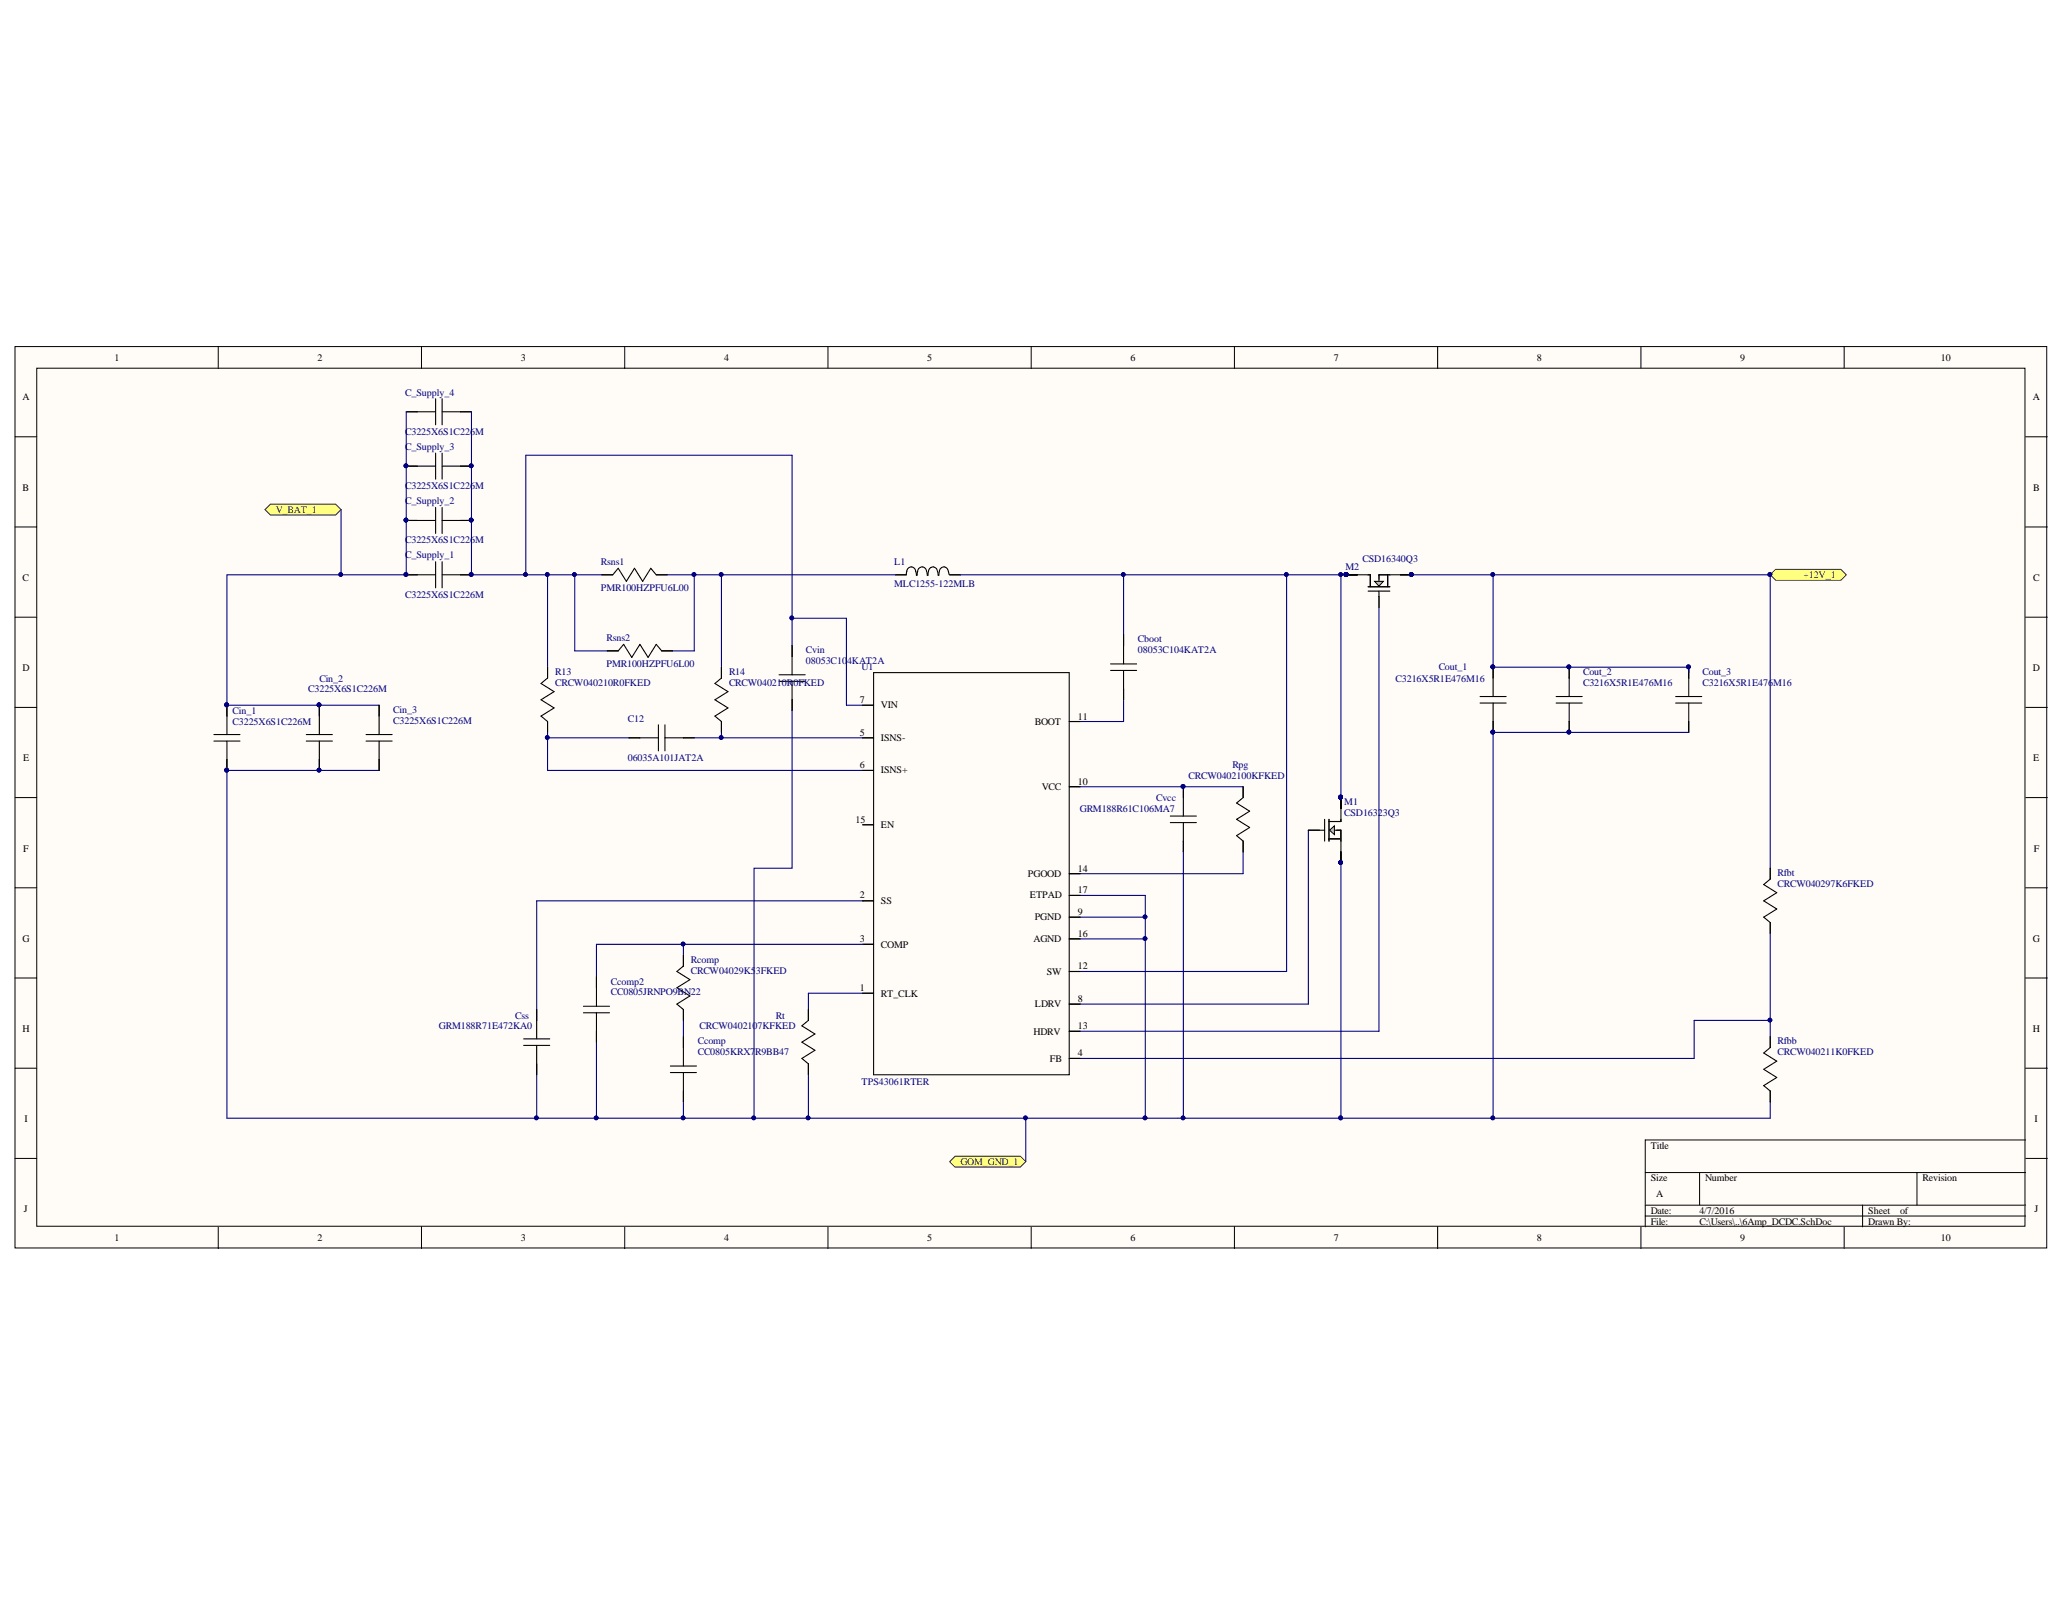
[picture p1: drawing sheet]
<svg xmlns="http://www.w3.org/2000/svg" width="279mm" height="216mm" viewBox="0 0 279 216" stroke-linecap="round" stroke-linejoin="round" font-family="sans-serif">
<defs><g id="words">
<g font-size="1.4">
<text x="15.5" y="48.8">1</text>
<text x="43" y="48.8">2</text>
<text x="70.4" y="48.8">3</text>
<text x="97.9" y="48.8">4</text>
<text x="125.4" y="48.8">5</text>
<text x="152.9" y="48.8">6</text>
<text x="180.4" y="48.8">7</text>
<text x="207.8" y="48.8">8</text>
<text x="235.3" y="48.8">9</text>
<text x="262.5" y="48.8">10</text>
<text x="3" y="54.1">A</text>
<text x="274.9" y="54.1">A</text>
<text x="3" y="66.4">B</text>
<text x="275" y="66.4">B</text>
<text x="3" y="78.5">C</text>
<text x="275" y="78.5">C</text>
<text x="3" y="90.7">D</text>
<text x="116.3" y="95">7</text>
<text x="119.1" y="95.8">VIN</text>
<text x="274.9" y="90.7">D</text>
<text x="116.3" y="99.5">5</text>
<text x="119.1" y="100.2">ISNS-</text>
<text x="139.9" y="98">BOOT</text>
<text x="145.8" y="97.3">11</text>
<text x="3.1" y="102.9">E</text>
<text x="116.3" y="103.9">6</text>
<text x="119.1" y="104.6">ISNS+</text>
<text x="140.9" y="106.8">VCC</text>
<text x="145.8" y="106.1">10</text>
<text x="275" y="102.9">E</text>
<text x="115.7" y="111.2">15</text>
<text x="119.1" y="111.9">EN</text>
<text x="3.1" y="115.1">F</text>
<text x="139" y="118.6">PGOOD</text>
<text x="145.8" y="117.8">14</text>
<text x="275.1" y="115.1">F</text>
<text x="116.3" y="121.5">2</text>
<text x="119.1" y="122.2">SS</text>
<text x="139.3" y="121.5">ETPAD</text>
<text x="139.9" y="124.4">PGND</text>
<text x="145.8" y="123.7">9</text>
<text x="145.8" y="120.8">17</text>
<text x="3" y="127.3">G</text>
<text x="116.3" y="127.4">3</text>
<text x="119.1" y="128.1">COMP</text>
<text x="139.8" y="127.4">AGND</text>
<text x="141.5" y="131.8">SW</text>
<text x="145.8" y="131">12</text>
<text x="145.8" y="126.6">16</text>
<text x="274.9" y="127.3">G</text>
<text x="116.3" y="134">1</text>
<text x="119.1" y="134.7">RT_CLK</text>
<text x="139.9" y="136.2">LDRV</text>
<text x="145.8" y="135.5">8</text>
<text x="3" y="139.5">H</text>
<text x="139.8" y="139.9">HDRV</text>
<text x="142" y="143.5">FB</text>
<text x="145.8" y="142.8">4</text>
<text x="145.8" y="139.1">13</text>
<text x="274.9" y="139.5">H</text>
<text x="3.3" y="151.7">I</text>
<text x="223.2" y="155.3">Title</text>
<text x="275.2" y="151.7">I</text>
<text x="223.2" y="159.7">Size</text>
<text x="224" y="161.9">A</text>
<text x="230.6" y="159.7">Number</text>
<text x="260" y="159.7">Revision</text>
<text x="3.2" y="163.9">J</text>
<text x="15.5" y="167.8">1</text>
<text x="43" y="167.8">2</text>
<text x="70.4" y="167.8">3</text>
<text x="97.9" y="167.8">4</text>
<text x="125.4" y="167.8">5</text>
<text x="152.9" y="167.8">6</text>
<text x="180.4" y="167.8">7</text>
<text x="207.8" y="167.8">8</text>
<text x="223.2" y="164.1">Date:</text>
<text x="223.2" y="165.6">File:</text>
<text x="229.8" y="164.1">4/7/2016</text>
<text x="229.8" y="165.6">C:\Users\..\6Amp_DCDC.SchDoc</text>
<text x="235.3" y="167.8">9</text>
<text x="252.7" y="164.1">Sheet</text>
<text x="252.7" y="165.6">Drawn By:</text>
<text x="257" y="164.1">of</text>
<text x="262.5" y="167.8">10</text>
<text x="275.2" y="163.9">J</text>
</g>
<g font-size="1.4" fill="#000080">
<text x="54.8" y="53.5">C_Supply_4</text>
<text x="54.8" y="58.8">C3225X6S1C226M</text>
<text x="54.8" y="60.8">C_Supply_3</text>
<text x="54.8" y="68.1">C_Supply_2</text>
<text x="54.8" y="66.1">C3225X6S1C226M</text>
<text x="54.8" y="75.5">C_Supply_1</text>
<text x="54.8" y="73.5">C3225X6S1C226M</text>
<text x="81.3" y="76.4">Rsns1</text>
<text x="120.9" y="76.3">L1</text>
<text x="182" y="77">M2</text>
<text x="184.3" y="76">CSD16340Q3</text>
<text x="54.8" y="80.8">C3225X6S1C226M</text>
<text x="81.3" y="79.9">PMR100HZPFU6L00</text>
<text x="120.9" y="79.3">MLC1255-122MLB</text>
<text x="82" y="86.6">Rsns2</text>
<text x="109" y="88.3">Cvin</text>
<text x="109" y="89.8">08053C104KAT2A</text>
<text x="153.9" y="86.8">Cboot</text>
<text x="153.9" y="88.3">08053C104KAT2A</text>
<text x="41.7" y="93.6">C3225X6S1C226M</text>
<text x="43.2" y="92.1">Cin_2</text>
<text x="75.1" y="91.2">R13</text>
<text x="75.1" y="92.7">CRCW040210R0FKED</text>
<text x="82" y="90.2">PMR100HZPFU6L00</text>
<text x="98.6" y="91.2">R14</text>
<text x="98.6" y="92.7">CRCW040210R</text>
<text x="107.3" y="92.7">0FKED</text>
<text x="116.5" y="90.5">U1</text>
<text x="188.7" y="92.1">C3216X5R1E476M16</text>
<text x="194.6" y="90.6">Cout_1</text>
<text x="214.1" y="91.2">Cout_2</text>
<text x="214.1" y="92.7">C3216X5R1E476M16</text>
<text x="230.3" y="91.2">Cout_3</text>
<text x="230.3" y="92.7">C3216X5R1E476M16</text>
<text x="31.5" y="96.5">Cin_1</text>
<text x="31.5" y="98">C3225X6S1C226M</text>
<text x="53.2" y="96.4">Cin_3</text>
<text x="53.2" y="97.9">C3225X6S1C226M</text>
<text x="84.9" y="97.5">C12</text>
<text x="84.9" y="102.9">06035A101JAT2A</text>
<text x="160.7" y="105.3">CRCW0402100KFKED</text>
<text x="166.7" y="103.9">Rpg</text>
<text x="146" y="109.7">GRM188R61C106MA7</text>
<text x="156.3" y="108.3">Cvcc</text>
<text x="181.8" y="108.9">M1</text>
<text x="181.8" y="110.3">CSD16323Q3</text>
<text x="240.4" y="118.4">Rfbt</text>
<text x="240.4" y="119.9">CRCW040297K6FKED</text>
<text x="93.4" y="130.2">Rcomp</text>
<text x="93.4" y="131.6">CRCW04029K53FKED</text>
<text x="69.7" y="137.7">Css</text>
<text x="82.6" y="133.1">Ccomp2</text>
<text x="82.6" y="134.6">CC0805JRNPO9BN22</text>
<text x="104.9" y="137.7">Rt</text>
<text x="59.4" y="139.1">GRM188R71E472KA0</text>
<text x="94.4" y="141.2">Ccomp</text>
<text x="94.4" y="142.7">CC0805KRX7R9BB47</text>
<text x="94.6" y="139.1">CRCW0402107KFKED</text>
<text x="240.4" y="141.2">Rfbb</text>
<text x="240.4" y="142.7">CRCW040211K0FKED</text>
<text x="116.5" y="146.7">TPS43061RTER</text>
</g>
<g font-size="1.4" fill="#800000">
<text x="37.3" y="69.3">V_BAT_1</text>
<text x="243.9" y="78.2">+12V_1</text>
<text x="129.9" y="157.5">GOM_GND_1</text>
</g>
</g></defs>
<g fill="#fffcf8" stroke="#000" stroke-width=".14">
<path d="M2 46.9h274.8v121.8h-274.8z"/>
<path d="M5 49.8h268.9v116h-268.9z"/>
</g>
<g fill="none" stroke="#000" stroke-width=".14">
<path d="M2 59h3M29.5 46.9v2.9M57 46.9v2.9M84.5 46.9v2.9M112 46.9v2.9M139.5 46.9v2.9M166.9 46.9v2.9M194.4 46.9v2.9M221.9 46.9v2.9M249.4 46.9v2.9M273.9 59h3M2 71.2h3"/>
<path d="M273.9 71.2h3M2 95.6h3M2 83.4h3M273.9 95.6h3M273.9 83.4h3M2 107.8h3M273.9 107.8h3M2 132.2h3M2 120h3M273.9 132.2h3M273.9 120h3M2 156.6h3"/>
<path d="M2 144.4h3M222.5 158.5h51.4M229.8 158.5v4.4M259.2 158.5v4.4M273.9 156.6h3M273.9 144.4h3M273.9 154.1h-51.4v11.8M29.5 165.9v2.9M57 165.9v2.9M84.5 165.9v2.9M112 165.9v2.9M139.5 165.9v2.9"/>
<path d="M166.9 165.9v2.9M194.4 165.9v2.9M221.9 165.9v2.9M222.5 162.9h51.4M222.5 164.4h51.4M249.4 165.9v2.9M251.9 162.9v3"/>
</g>
<g fill="none" stroke="#000080" stroke-width=".15">
<path d="M71.1 61.5h36M74 77.7v12.5M77.7 77.7v10.3h4.4M93.9 77.7v10.3h-2.9M97.6 77.7v12.5M151.9 77.7v8.1M174 77.7v53.6h-27.9M181.3 77.7v30.1M201.9 77.7v12.5h26.5v.7M239.4 77.7v39.7M30.7 95.3h20.6M74 99.7h11.1"/>
<path d="M97.6 99v.7M107.1 83.6h7.4v11.7h2.2M151.9 94.6v2.9h-5.8M186.5 82.1v57.3h-40.4M201.9 99h26.5M30.7 104.2h20.6M74 104.2h42.7M168.1 115.2v2.9h-22M176.9 112.2v23.5h-30.8M80.7 127.7v4.4M92.4 127.7v1.4M92.4 137.9v2.3"/>
<path d="M116.7 121.8h-44.1v14.7M116.7 134.3h-7.4v2.2M146.1 124h8.8M146.1 121.1h8.8M239.4 126.2v14M239.4 137.9h-10.3v5.2h-83M72.6 145.3v5.9M80.7 140.9v10.3M92.4 149v2.2M109.3 145.3v5.9M239.4 149v2.2"/>
</g>
<g fill="#000080" stroke="#000080" stroke-width=".14">
<circle cx="72.5" cy="151.1" r=".25"/>
<circle cx="74" cy="77.7" r=".25"/>
<circle cx="77.7" cy="77.7" r=".25"/>
<circle cx="80.6" cy="151.1" r=".25"/>
<circle cx="74" cy="99.7" r=".25"/>
<circle cx="92.4" cy="151.1" r=".25"/>
<circle cx="92.4" cy="127.6" r=".25"/>
<circle cx="93.8" cy="77.7" r=".25"/>
<circle cx="97.5" cy="99.7" r=".25"/>
<circle cx="97.5" cy="77.7" r=".25"/>
<circle cx="109.3" cy="151.1" r=".25"/>
<circle cx="107.1" cy="83.5" r=".25"/>
<circle cx="154.8" cy="123.9" r=".25"/>
<circle cx="151.9" cy="77.7" r=".25"/>
<circle cx="174" cy="77.7" r=".25"/>
<circle cx="181.3" cy="107.8" r=".25"/>
<circle cx="181.3" cy="77.7" r=".25"/>
<circle cx="239.4" cy="137.9" r=".25"/>
<circle cx="239.4" cy="77.7" r=".25"/>
<circle cx="201.9" cy="90.2" r=".25"/>
<circle cx="201.9" cy="77.7" r=".25"/>
<circle cx="30.6" cy="95.3" r=".25"/>
<circle cx="43.1" cy="95.3" r=".25"/>
<circle cx="30.6" cy="104.1" r=".25"/>
<circle cx="43.1" cy="104.1" r=".25"/>
<circle cx="228.3" cy="90.2" r=".25"/>
<circle cx="212.2" cy="90.2" r=".25"/>
<circle cx="212.2" cy="99" r=".25"/>
<circle cx="201.9" cy="99" r=".25"/>
<circle cx="182" cy="77.7" r=".25"/>
<circle cx="190.9" cy="77.7" r=".25"/>
</g>
<g fill="none" stroke="#000" stroke-width=".15">
<path d="M182.1 77.7h3.2v1.6M185 79.3h3M185 79.9h3M186.5 79.9v2.2M187.7 77.7v1.6M190.9 77.7h-4.4v.9M200.2 94.2h3.5M200.2 95h3.5M201.9 90.2v4M201.9 95v4M210.4 94.2h3.6M210.4 95h3.6"/>
<path d="M212.2 90.2v4M212.2 95v4M226.6 94.2h3.5M226.6 95h3.5M228.4 90.2v4M228.4 95v4M239.4 117.4v1.4l-.9 .8 1.8 1.1-1.8 1.1 1.8 1.1-1.8 1.1 .9 .7v1.5M239.4 140.2v1.4l-.9 .8 1.8 1.1-1.8 1.1 1.8 1.1-1.8 1.1 .9 .7v1.5"/>
</g>
<path d="M185.9 78.6h1.2l-.6 .7z" fill="#c0c0c0"/>
<path d="M185.9 78.6h1.2l-.6 .7z" fill="none" stroke="#000" stroke-width=".14"/>
<g fill="#000080" stroke="#000080" stroke-width=".14">
<circle cx="182" cy="77.7" r=".25"/>
<circle cx="190.9" cy="77.7" r=".25"/>
<circle cx="181.3" cy="107.8" r=".25"/>
<circle cx="181.3" cy="116.6" r=".25"/>
</g>
<path d="M176.9 112.2h2.2M179.1 110.8v2.9M179.7 110.8v2.9M179.7 113.4h1.6M180.5 112.2h.8v4.4M181.3 107.8v3.3h-1.6" fill="none" stroke="#000" stroke-width=".15"/>
<path d="M179.8 112.2l.7-.6v1.2z" fill="#c0c0c0"/>
<path d="M179.8 112.2l.7-.6v1.2z" fill="none" stroke="#000" stroke-width=".14"/>
<g fill="#000080" stroke="#000080" stroke-width=".14">
<circle cx="181.3" cy="107.8" r=".25"/>
<circle cx="181.3" cy="116.6" r=".25"/>
<circle cx="160" cy="106.3" r=".25"/>
<circle cx="151.9" cy="77.7" r=".25"/>
<circle cx="174" cy="77.7" r=".25"/>
<circle cx="181.3" cy="77.7" r=".25"/>
<circle cx="182" cy="77.7" r=".25"/>
<circle cx="107.1" cy="83.5" r=".25"/>
<circle cx="74" cy="99.7" r=".25"/>
<circle cx="97.5" cy="77.7" r=".25"/>
<circle cx="93.8" cy="77.7" r=".25"/>
<circle cx="92.4" cy="127.6" r=".25"/>
<circle cx="97.5" cy="99.7" r=".25"/>
<circle cx="30.6" cy="95.3" r=".25"/>
<circle cx="30.6" cy="104.1" r=".25"/>
<circle cx="43.1" cy="95.3" r=".25"/>
<circle cx="43.1" cy="104.1" r=".25"/>
</g>
<g fill="none" stroke="#000" stroke-width=".15">
<path d="M81.4 77.7h1.5l.7-.9 1.1 1.8 1.1-1.8 1.1 1.8 1.1-1.8 .7 .9h1.5M123.8 77.2a.62 .62 0 0 0-.7-.5 .62 .62 0 0 0-.5 .7v.3h-1.5M123.8 77.2l.1 .6M125.3 77.2a.62 .62 0 0 0-.7-.5 .62 .62 0 0 0-.5 .7l-.1 .4M125.3 77.2l.1 .6M125.5 77.7v.1M126.2 76.6l.5 .4 .1 .2M126.2 76.6a.87 .87 0 0 0-.7 1.1M126.8 77.2l.1 .6M127 77.2a.6 .6 0 0 1 .6-.6 .6 .6 0 0 1 .6 .6M127 77.2v.6M128.3 77.2l.1 .5"/>
<path d="M128.4 77.7h1.5M28.9 99.3h3.6M30.7 95.3v4M41.4 99.3h3.5M43.2 95.3v4M49.5 99.3h3.5M51.3 95.3v4M74 90.2v1.5l-.8 .7 1.7 1.1-1.7 1.1 1.7 1.1-1.7 1.1 .8 .7v1.5M82.1 88h1.5l.7-.9 1.1 1.8 1.1-1.8 1.1 1.8 1.1-1.8 .8 .9h1.5M85.1 99.7h3.9M89 98v3.5M89.9 99.7h4"/>
<path d="M89.9 98v3.5M97.6 90.2v1.5l-.9 .7 1.7 1.1-1.7 1.1 1.7 1.1-1.7 1.1 .9 .7v1.5M105.4 91.2h3.5M105.4 92.1h3.5M107.1 87.3v3.9M107.1 92.1v4M116.7 99.7h1.4M116.7 95.3h1.4M118.1 90.9h26.5v54.4h-26.5zM144.6 97.5h1.5M150.2 89.8h3.5M150.2 90.6h3.5"/>
<path d="M151.9 85.8v4M151.9 90.6v4M28.9 100.2h3.6M30.7 100.2v4M41.4 100.2h3.5M43.2 100.2v4M49.5 100.2h3.5M51.3 100.2v4M116.7 104.2h1.4M116.7 111.5h1.4M144.6 106.4h1.5M144.6 118.1h1.5"/>
<path d="M158.3 110.3h3.5M158.3 111.2h3.5M160 106.4v3.9M160 111.2v4M168.1 106.4v1.4l-.9 .8 1.8 1.1-1.8 1.1 1.8 1.1-1.8 1.1 .9 .7v1.5M72.6 136.5v3.9M78.9 136h3.5M78.9 136.9h3.5M80.7 132.1v3.9M80.7 136.9v4M92.4 129.1v1.5l-.9 .7 1.8 1.1-1.8 1.1 1.8 1.1-1.8 1.1 .9 .8v1.4M109.3 136.5v1.4l-.9 .8 1.8 1.1-1.8 1.1 1.8 1.1-1.8 1.1 .9 .7v1.5"/>
<path d="M116.7 134.3h1.4M116.7 121.8h1.4M116.7 127.7h1.4M144.6 135.7h1.5M144.6 124h1.5M144.6 131.3h1.5M144.6 139.4h1.5M144.6 126.9h1.5M144.6 121.1h1.5M70.8 141.3h3.5M70.8 140.4h3.5M72.6 141.3v4"/>
<path d="M90.7 144.1h3.5M90.7 145h3.5M92.4 140.2v3.9M92.4 145v4M144.6 143.1h1.5"/>
</g>
<path d="M90.2 77.7h30.9M107.1 61.5v25.8M129.9 77.7h52.2M74 99v5.2M93.9 99.7h22.8M30.7 104.2v47M146.1 106.4h22M80.7 127.7h36" fill="none" stroke="#000080" stroke-width=".15"/>
<path d="M128.4 157l.8-.7h8.8l.7 .7-.7 .8h-8.8z" fill-rule="evenodd" fill="#ffff80" stroke="#800000" stroke-width=".14"/>
<path d="M138.7 151.2v5.8" fill="none" stroke="#000080" stroke-width=".15"/>
<circle cx="138.7" cy="151.1" r=".25" fill="#000080" stroke="#000080" stroke-width=".14"/>
<g fill="#ffff80" stroke="#800000" stroke-width=".14">
<path d="M35.8 68.9l.8-.7h8.8l.7 .7-.7 .7h-8.8z" fill-rule="evenodd"/>
<path d="M239.4 77.7l.7-.7h8.9l.7 .7-.7 .7h-8.9z" fill-rule="evenodd"/>
</g>
<g fill="#000080" stroke="#000080" stroke-width=".14">
<circle cx="239.4" cy="77.7" r=".25"/>
<circle cx="201.9" cy="99" r=".25"/>
<circle cx="201.9" cy="151.1" r=".25"/>
<circle cx="181.3" cy="116.6" r=".25"/>
<circle cx="181.3" cy="151.1" r=".25"/>
<circle cx="160" cy="151.1" r=".25"/>
<circle cx="154.8" cy="126.9" r=".25"/>
<circle cx="154.8" cy="123.9" r=".25"/>
<circle cx="154.8" cy="151.1" r=".25"/>
<circle cx="72.5" cy="151.1" r=".25"/>
<circle cx="80.6" cy="151.1" r=".25"/>
<circle cx="92.4" cy="151.1" r=".25"/>
<circle cx="101.9" cy="151.1" r=".25"/>
<circle cx="109.3" cy="151.1" r=".25"/>
<circle cx="138.7" cy="151.1" r=".25"/>
<circle cx="54.9" cy="77.7" r=".25"/>
<circle cx="63.7" cy="77.7" r=".25"/>
<circle cx="30.6" cy="95.3" r=".25"/>
<circle cx="46.1" cy="77.7" r=".25"/>
<circle cx="77.7" cy="77.7" r=".25"/>
<circle cx="74" cy="77.7" r=".25"/>
<circle cx="71.1" cy="77.7" r=".25"/>
<circle cx="54.9" cy="70.3" r=".25"/>
<circle cx="63.7" cy="70.3" r=".25"/>
<circle cx="54.9" cy="63" r=".25"/>
<circle cx="63.7" cy="63" r=".25"/>
<circle cx="190.9" cy="77.7" r=".25"/>
<circle cx="201.9" cy="77.7" r=".25"/>
</g>
<g fill="none" stroke="#000080" stroke-width=".15">
<path d="M54.9 55.7v22h-8.8M63.8 55.7v22h7.3M46.1 68.9v8.8h-15.4v17.6M71.1 61.5v16.2h10.3M190.9 77.7h48.5M107.1 96.1v21.3h-5.1v33.8M201.9 99v52.2M160 115.2v36h-129.3M181.3 116.6v34.6M154.9 121.1v5.8h-8.8M154.9 126.9v24.3M160 151.2h21.3"/>
<path d="M181.3 151.2h58.1"/>
</g>
<g fill="none" stroke="#000" stroke-width=".15">
<path d="M54.9 55.7h4M58.9 53.9v3.5M59.8 53.9v3.5M59.8 55.7h4M54.9 77.7h4M54.9 70.4h4M54.9 63h4M58.9 61.3v3.5M58.9 68.6v3.5M58.9 75.9v3.6M59.8 77.7h4M59.8 61.3v3.5"/>
<path d="M59.8 68.6v3.5M59.8 75.9v3.6M59.8 70.4h4M59.8 63h4"/>
</g>
<use href="#words"/>
</svg>
